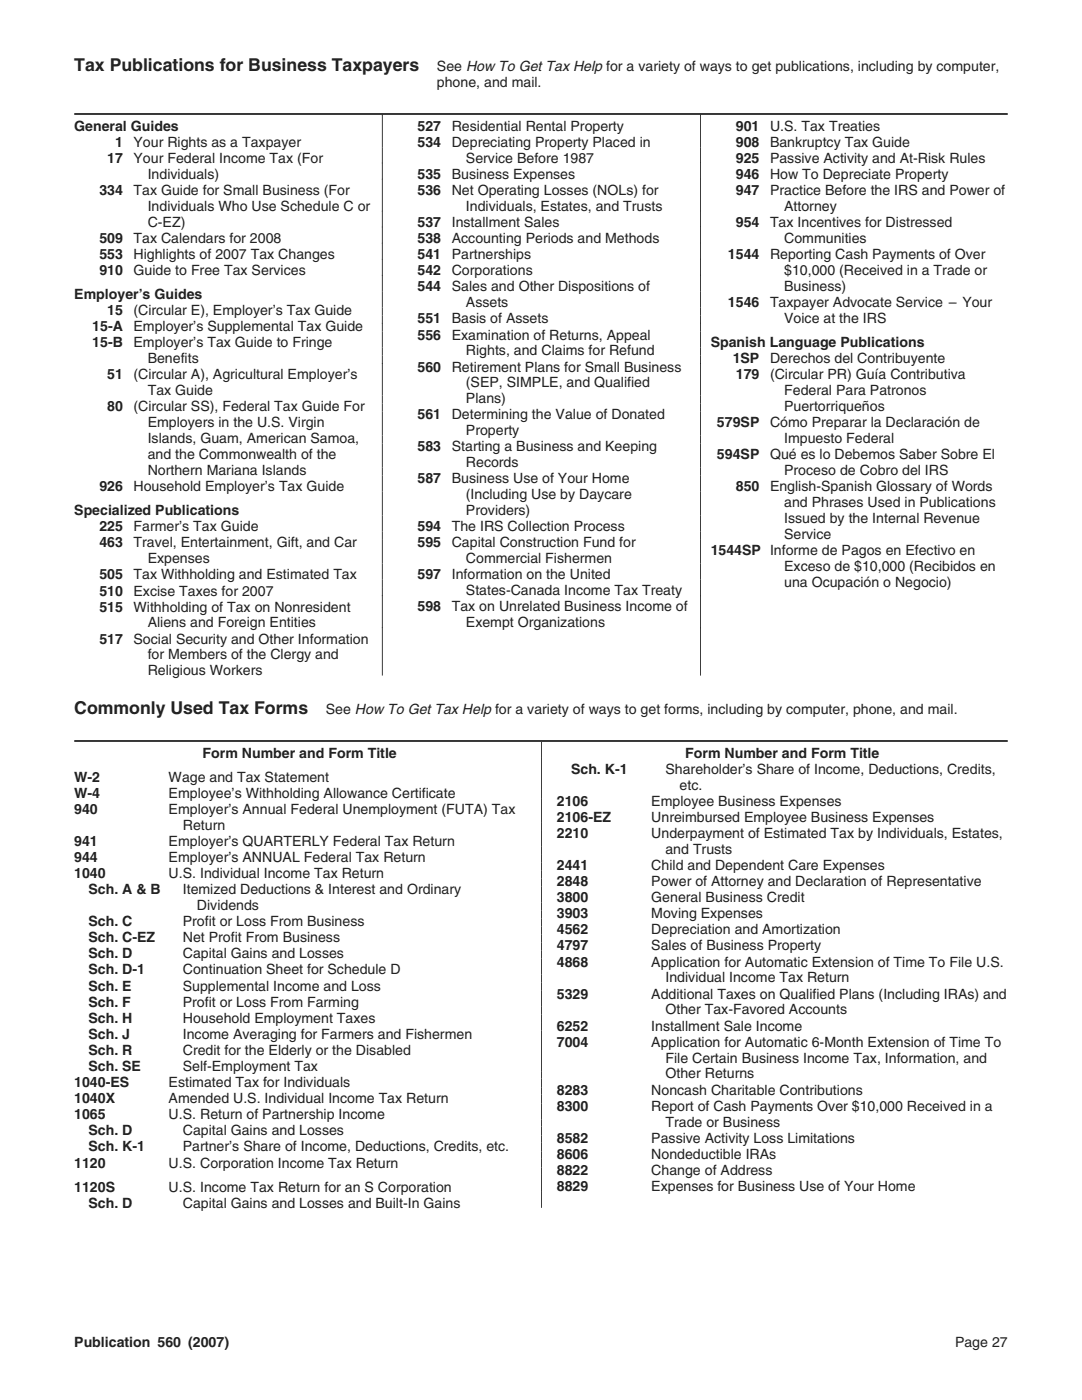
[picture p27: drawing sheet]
<svg xmlns="http://www.w3.org/2000/svg" width="216mm" height="279mm" viewBox="0 0 216 279" stroke-linecap="round" stroke-linejoin="round" font-family="sans-serif">
<defs><g id="words">
<g font-size="3.5" fill="#231f20">
<text x="14.8" y="14.1">Tax Publications for Business Taxpayers</text>
<text x="14.8" y="142.6">Commonly Used Tax Forms</text>
</g>
<g font-size="2.8" fill="#231f20">
<text x="87.2" y="17.5">phone, and mail.</text>
<text x="87.2" y="14.1">See How To Get Tax Help for a variety of ways to get publications, including by computer,</text>
<text x="14.8" y="26.1">General Guides</text>
<text x="23" y="29.3">1</text>
<text x="26.6" y="29.3">Your Rights as a Taxpayer</text>
<text x="83.3" y="29.3">534</text>
<text x="83.3" y="26.1">527</text>
<text x="90.1" y="26.1">Residential Rental Property</text>
<text x="90.1" y="29.3">Depreciating Property Placed in</text>
<text x="146.8" y="26.1">901</text>
<text x="146.8" y="29.3">908</text>
<text x="153.6" y="26.1">U.S. Tax Treaties</text>
<text x="153.6" y="29.3">Bankruptcy Tax Guide</text>
<text x="21.4" y="32.6">17</text>
<text x="26.6" y="32.6">Your Federal Income Tax (For</text>
<text x="29.5" y="35.7">Individuals)</text>
<text x="83.3" y="35.7">535</text>
<text x="90.1" y="35.7">Business Expenses</text>
<text x="93" y="32.5">Service Before 1987</text>
<text x="146.8" y="32.6">925</text>
<text x="146.8" y="35.8">946</text>
<text x="153.6" y="32.6">Passive Activity and At-Risk Rules</text>
<text x="153.6" y="35.8">How To Depreciate Property</text>
<text x="19.8" y="38.9">334</text>
<text x="26.6" y="38.9">Tax Guide for Small Business (For</text>
<text x="83.3" y="38.9">536</text>
<text x="90.1" y="38.9">Net Operating Losses (NOLs) for</text>
<text x="146.8" y="39">947</text>
<text x="153.6" y="39">Practice Before the IRS and Power of</text>
<text x="29.5" y="42.1">Individuals Who Use Schedule C or</text>
<text x="29.5" y="45.3">C-EZ)</text>
<text x="83.3" y="45.3">537</text>
<text x="90.1" y="45.3">Installment Sales</text>
<text x="93" y="42.1">Individuals, Estates, and Trusts</text>
<text x="146.8" y="45.4">954</text>
<text x="153.6" y="45.4">Tax Incentives for Distressed</text>
<text x="156.5" y="42.2">Attorney</text>
<text x="19.8" y="48.5">509</text>
<text x="19.8" y="51.7">553</text>
<text x="26.6" y="48.5">Tax Calendars for 2008</text>
<text x="26.6" y="51.7">Highlights of 2007 Tax Changes</text>
<text x="83.3" y="48.5">538</text>
<text x="83.3" y="51.7">541</text>
<text x="90.1" y="48.5">Accounting Periods and Methods</text>
<text x="90.1" y="51.7">Partnerships</text>
<text x="145.3" y="51.7">1544</text>
<text x="153.6" y="51.7">Reporting Cash Payments of Over</text>
<text x="156.5" y="48.5">Communities</text>
<text x="14.8" y="59.7">Employer’s Guides</text>
<text x="19.8" y="54.9">910</text>
<text x="26.6" y="54.9">Guide to Free Tax Services</text>
<text x="83.3" y="55">542</text>
<text x="83.3" y="58.2">544</text>
<text x="90.1" y="55">Corporations</text>
<text x="90.1" y="58.2">Sales and Other Dispositions of</text>
<text x="156.5" y="54.9">$10,000 (Received in a Trade or</text>
<text x="156.5" y="58.1">Business)</text>
<text x="21.4" y="62.9">15</text>
<text x="26.6" y="62.9">(Circular E), Employer’s Tax Guide</text>
<text x="83.3" y="64.6">551</text>
<text x="90.1" y="64.6">Basis of Assets</text>
<text x="93" y="61.3">Assets</text>
<text x="145.3" y="61.3">1546</text>
<text x="153.6" y="61.3">Taxpayer Advocate Service – Your</text>
<text x="156.5" y="64.5">Voice at the IRS</text>
<text x="18.4" y="66.1">15-A</text>
<text x="18.4" y="69.4">15-B</text>
<text x="26.6" y="66.1">Employer’s Supplemental Tax Guide</text>
<text x="26.6" y="69.4">Employer’s Tax Guide to Fringe</text>
<text x="83.3" y="67.8">556</text>
<text x="90.1" y="67.8">Examination of Returns, Appeal</text>
<text x="93" y="70.9">Rights, and Claims for Refund</text>
<text x="141.8" y="69.3">Spanish Language Publications</text>
<text x="21.4" y="75.7">51</text>
<text x="26.6" y="75.7">(Circular A), Agricultural Employer’s</text>
<text x="29.5" y="72.5">Benefits</text>
<text x="83.3" y="74.1">560</text>
<text x="90.1" y="74.1">Retirement Plans for Small Business</text>
<text x="93" y="77.3">(SEP, SIMPLE, and Qualified</text>
<text x="146.2" y="72.5">1SP</text>
<text x="146.8" y="75.7">179</text>
<text x="153.6" y="72.5">Derechos del Contribuyente</text>
<text x="153.6" y="75.7">(Circular PR) Gu´ıa Contributiva</text>
<text x="21.4" y="82.1">80</text>
<text x="26.6" y="82.1">(Circular SS), Federal Tax Guide For</text>
<text x="29.5" y="78.9">Tax Guide</text>
<text x="83.3" y="83.7">561</text>
<text x="90.1" y="83.7">Determining the Value of Donated</text>
<text x="93" y="80.5">Plans)</text>
<text x="156.5" y="78.9">Federal Para Patronos</text>
<text x="156.5" y="82.1">Puertorrique˜</text>
<text x="172" y="82.1">nos</text>
<text x="29.5" y="85.3">Employers in the U.S. Virgin</text>
<text x="29.5" y="88.5">Islands, Guam, American Samoa,</text>
<text x="93" y="86.9">Property</text>
<text x="143.1" y="85.3">579SP</text>
<text x="153.6" y="85.3">C´omo Preparar la Declaraci´on de</text>
<text x="156.5" y="88.4">Impuesto Federal</text>
<text x="29.5" y="94.8">Northern Mariana Islands</text>
<text x="29.5" y="91.6">and the Commonwealth of the</text>
<text x="83.3" y="90.1">583</text>
<text x="90.1" y="90.1">Starting a Business and Keeping</text>
<text x="93" y="93.3">Records</text>
<text x="143.1" y="91.6">594SP</text>
<text x="153.6" y="91.6">Qu´e es lo Debemos Saber Sobre El</text>
<text x="156.5" y="94.8">Proceso de Cobro del IRS</text>
<text x="19.8" y="98">926</text>
<text x="26.6" y="98">Household Employer’s Tax Guide</text>
<text x="83.3" y="96.5">587</text>
<text x="90.1" y="96.5">Business Use of Your Home</text>
<text x="93" y="99.7">(Including Use by Daycare</text>
<text x="146.8" y="98">850</text>
<text x="153.6" y="98">English-Spanish Glossary of Words</text>
<text x="156.5" y="101.2">and Phrases Used in Publications</text>
<text x="14.8" y="102.8">Specialized Publications</text>
<text x="19.8" y="106">225</text>
<text x="26.6" y="106">Farmer’s Tax Guide</text>
<text x="83.3" y="106">594</text>
<text x="90.1" y="106">The IRS Collection Process</text>
<text x="93" y="102.8">Providers)</text>
<text x="156.5" y="104.4">Issued by the Internal Revenue</text>
<text x="156.5" y="107.6">Service</text>
<text x="19.8" y="109.3">463</text>
<text x="26.6" y="109.3">Travel, Entertainment, Gift, and Car</text>
<text x="29.5" y="112.4">Expenses</text>
<text x="83.3" y="109.3">595</text>
<text x="90.1" y="109.3">Capital Construction Fund for</text>
<text x="93" y="112.4">Commercial Fishermen</text>
<text x="141.8" y="110.8">1544SP Informe de Pagos en Efectivo en</text>
<text x="156.5" y="113.9">Exceso de $10,000 (Recibidos en</text>
<text x="19.8" y="115.6">505</text>
<text x="19.8" y="118.8">510</text>
<text x="26.6" y="115.6">Tax Withholding and Estimated Tax</text>
<text x="26.6" y="118.8">Excise Taxes for 2007</text>
<text x="83.3" y="115.6">597</text>
<text x="90.1" y="115.6">Information on the United</text>
<text x="93" y="118.8">States-Canada Income Tax Treaty</text>
<text x="156.5" y="117.1">una Ocupaci´on o Negocio)</text>
<text x="19.8" y="122.1">515</text>
<text x="26.6" y="122.1">Withholding of Tax on Nonresident</text>
<text x="29.5" y="125.2">Aliens and Foreign Entities</text>
<text x="83.3" y="122">598</text>
<text x="90.1" y="122">Tax on Unrelated Business Income of</text>
<text x="93" y="125.2">Exempt Organizations</text>
<text x="19.8" y="128.4">517</text>
<text x="26.6" y="128.4">Social Security and Other Information</text>
<text x="29.5" y="131.6">for Members of the Clergy and</text>
<text x="29.5" y="134.8">Religious Workers</text>
<text x="65" y="142.6">See How To Get Tax Help for a variety of ways to get forms, including by computer, phone, and mail.</text>
<text x="40.4" y="151.2">Form Number and Form Title</text>
<text x="113.9" y="154.4">Sch. K-1</text>
<text x="132.8" y="154.4">Shareholder’s Share of Income, Deductions, Credits,</text>
<text x="136.7" y="151.2">Form Number and Form Title</text>
<text x="14.8" y="156">W-2</text>
<text x="14.8" y="159.2">W-4</text>
<text x="33.7" y="156">Wage and Tax Statement</text>
<text x="33.7" y="159.2">Employee’s Withholding Allowance Certificate</text>
<text x="111.1" y="160.8">2106</text>
<text x="130" y="160.8">Employee Business Expenses</text>
<text x="135.6" y="157.6">etc.</text>
<text x="14.8" y="162.4">940</text>
<text x="33.7" y="162.4">Employer’s Annual Federal Unemployment (FUTA) Tax</text>
<text x="36.5" y="165.6">Return</text>
<text x="111.1" y="164">2106-EZ</text>
<text x="111.1" y="167.2">2210</text>
<text x="130" y="164">Unreimbursed Employee Business Expenses</text>
<text x="130" y="167.2">Underpayment of Estimated Tax by Individuals, Estates,</text>
<text x="14.8" y="168.8">941</text>
<text x="14.8" y="172">944</text>
<text x="33.7" y="168.8">Employer’s QUARTERLY Federal Tax Return</text>
<text x="33.7" y="172">Employer’s ANNUAL Federal Tax Return</text>
<text x="111.1" y="173.6">2441</text>
<text x="130" y="173.6">Child and Dependent Care Expenses</text>
<text x="132.8" y="170.4">and Trusts</text>
<text x="14.8" y="175.3">1040</text>
<text x="17.6" y="178.5">Sch. A &amp; B</text>
<text x="33.7" y="175.3">U.S. Individual Income Tax Return</text>
<text x="36.5" y="178.5">Itemized Deductions &amp; Interest and Ordinary</text>
<text x="111.1" y="176.8">2848</text>
<text x="130" y="176.8">Power of Attorney and Declaration of Representative</text>
<text x="17.6" y="184.9">Sch. C</text>
<text x="36.5" y="184.9">Profit or Loss From Business</text>
<text x="39.3" y="181.6">Dividends</text>
<text x="111.1" y="180.1">3800</text>
<text x="111.1" y="183.3">3903</text>
<text x="130" y="180.1">General Business Credit</text>
<text x="130" y="183.3">Moving Expenses</text>
<text x="17.6" y="188.1">Sch. C-EZ</text>
<text x="17.6" y="191.3">Sch. D</text>
<text x="36.5" y="188.1">Net Profit From Business</text>
<text x="36.5" y="191.3">Capital Gains and Losses</text>
<text x="111.1" y="186.5">4562</text>
<text x="111.1" y="189.7">4797</text>
<text x="130" y="186.5">Depreciation and Amortization</text>
<text x="130" y="189.7">Sales of Business Property</text>
<text x="17.6" y="194.5">Sch. D-1</text>
<text x="17.6" y="197.7">Sch. E</text>
<text x="36.5" y="194.5">Continuation Sheet for Schedule D</text>
<text x="36.5" y="197.7">Supplemental Income and Loss</text>
<text x="111.1" y="192.9">4868</text>
<text x="130" y="192.9">Application for Automatic Extension of Time To File U.S.</text>
<text x="132.8" y="196.1">Individual Income Tax Return</text>
<text x="17.6" y="200.9">Sch. F</text>
<text x="36.5" y="200.9">Profit or Loss From Farming</text>
<text x="111.1" y="199.3">5329</text>
<text x="130" y="199.3">Additional Taxes on Qualified Plans (Including IRAs) and</text>
<text x="132.8" y="202.5">Other Tax-Favored Accounts</text>
<text x="17.6" y="204.1">Sch. H</text>
<text x="17.6" y="207.3">Sch. J</text>
<text x="36.5" y="204.1">Household Employment Taxes</text>
<text x="36.5" y="207.3">Income Averaging for Farmers and Fishermen</text>
<text x="111.1" y="205.7">6252</text>
<text x="111.1" y="208.9">7004</text>
<text x="130" y="205.7">Installment Sale Income</text>
<text x="130" y="208.9">Application for Automatic 6-Month Extension of Time To</text>
<text x="17.6" y="210.5">Sch. R</text>
<text x="17.6" y="213.7">Sch. SE</text>
<text x="36.5" y="210.5">Credit for the Elderly or the Disabled</text>
<text x="36.5" y="213.7">Self-Employment Tax</text>
<text x="132.8" y="212">File Certain Business Income Tax, Information, and</text>
<text x="132.8" y="215.2">Other Returns</text>
<text x="14.8" y="217">1040-ES</text>
<text x="14.8" y="220.2">1040X</text>
<text x="33.7" y="217">Estimated Tax for Individuals</text>
<text x="33.7" y="220.2">Amended U.S. Individual Income Tax Return</text>
<text x="111.1" y="218.4">8283</text>
<text x="111.1" y="221.6">8300</text>
<text x="130" y="218.4">Noncash Charitable Contributions</text>
<text x="130" y="221.6">Report of Cash Payments Over $10,000 Received in a</text>
<text x="14.8" y="223.4">1065</text>
<text x="17.6" y="226.6">Sch. D</text>
<text x="33.7" y="223.4">U.S. Return of Partnership Income</text>
<text x="36.5" y="226.6">Capital Gains and Losses</text>
<text x="132.8" y="224.8">Trade or Business</text>
<text x="14.8" y="233">1120</text>
<text x="17.6" y="229.8">Sch. K-1</text>
<text x="33.7" y="233">U.S. Corporation Income Tax Return</text>
<text x="36.5" y="229.8">Partner’s Share of Income, Deductions, Credits, etc.</text>
<text x="111.1" y="228">8582</text>
<text x="111.1" y="231.2">8606</text>
<text x="130" y="228">Passive Activity Loss Limitations</text>
<text x="130" y="231.2">Nondeductible IRAs</text>
<text x="14.8" y="237.8">1120S</text>
<text x="33.7" y="237.8">U.S. Income Tax Return for an S Corporation</text>
<text x="111.1" y="234.5">8822</text>
<text x="111.1" y="237.7">8829</text>
<text x="130" y="234.5">Change of Address</text>
<text x="130" y="237.7">Expenses for Business Use of Your Home</text>
<text x="17.6" y="241">Sch. D</text>
<text x="36.5" y="241">Capital Gains and Losses and Built-In Gains</text>
<text x="14.8" y="268.8">Publication 560 (2007)</text>
<text x="190.6" y="268.8">Page 27</text>
</g>
</g></defs>
<g fill="none" stroke="#231f20" stroke-width=".2">
<path d="M76.2 22.9h.2M76.2 32.6h.2M76.2 35.8h.2M139.7 22.9h.2M139.7 32.6h.2M139.7 35.8h.2M76.2 42.2h.2M76.2 45.3h.2M76.2 48.6h.2M76.2 51.8h.2M76.2 55h.2M139.7 42.2h.2"/>
<path d="M139.7 45.3h.2M139.7 48.6h.2M139.7 51.8h.2M139.7 55h.2M76.2 64.6h.2M76.2 72.5h.2M139.7 64.6h.2M139.7 72.5h.2M76.2 118.9h.2M139.7 118.9h.2M76.2 125.2h.2M139.7 125.2h.2"/>
<path d="M107.9 237.8h.2"/>
</g>
<g fill="none" stroke="#231f20" stroke-width="3.2" stroke-linecap="butt">
<path d="M76.2 24.6h.2M76.2 27.8h.2M76.2 31h.2M76.2 34.2h.2M139.7 24.6h.2M139.7 27.8h.2M139.7 31h.2M139.7 34.2h.2M76.2 46.9h.2M76.2 50.2h.2M76.2 53.4h.2M139.7 46.9h.2"/>
<path d="M139.7 50.2h.2M139.7 53.4h.2M76.2 96.5h.2M139.7 96.5h.2M76.2 104.5h.2M76.2 114.1h.2M139.7 104.5h.2M139.7 114.1h.2M107.9 149.7h.2M107.9 162.5h.2M107.9 167.3h.2M107.9 178.5h.2"/>
<path d="M107.9 192.9h.2M107.9 199.3h.2M107.9 209h.2M107.9 212.2h.2M107.9 221.8h.2M107.9 236.1h.2M107.9 239.4h.2"/>
</g>
<path d="M76.2 39h.2M139.7 39h.2M76.2 122.1h.2M139.7 122.1h.2" fill="none" stroke="#231f20" stroke-width="6.3" stroke-linecap="butt"/>
<path d="M76.2 43.8h.2M76.2 56.6h.2M139.7 43.8h.2M139.7 56.6h.2M76.2 67.7h.2M139.7 67.7h.2" fill="none" stroke="#231f20" stroke-width="3.1" stroke-linecap="butt"/>
<g fill="none" stroke="#231f20" stroke-width="1.6" stroke-linecap="butt">
<path d="M76.2 58.9h.2M139.7 58.9h.2M76.2 60.6h.2M76.2 62.2h.2M76.2 63.7h.2M76.2 65.4h.2M76.2 71.7h.2M76.2 79.7h.2M139.7 60.6h.2M139.7 62.2h.2M139.7 63.7h.2M139.7 65.4h.2"/>
<path d="M139.7 71.7h.2M139.7 79.7h.2M76.2 81.3h.2M76.2 87.7h.2M76.2 94.1h.2M139.7 81.3h.2M139.7 87.7h.2M139.7 94.1h.2M107.9 156.9h.2M107.9 158.5h.2M107.9 160.1h.2M107.9 164.9h.2"/>
<path d="M107.9 169.7h.2M107.9 171.3h.2M107.9 172.9h.2M107.9 174.5h.2M107.9 176.1h.2M107.9 180.9h.2M107.9 182.5h.2M107.9 184.1h.2M107.9 185.7h.2M107.9 187.3h.2M107.9 188.9h.2M107.9 190.5h.2"/>
<path d="M107.9 195.3h.2M107.9 196.9h.2M107.9 201.7h.2M107.9 204.9h.2"/>
</g>
<path d="M76.2 70.1h.2M139.7 70.1h.2M76.2 118h.2M139.7 118h.2M107.9 203.3h.2M107.9 206.5h.2M107.9 216.1h.2M107.9 219.3h.2" fill="none" stroke="#231f20" stroke-width="1.7" stroke-linecap="butt"/>
<path d="M76.2 75.8h.2M139.7 75.8h.2" fill="none" stroke="#231f20" stroke-width="6.4" stroke-linecap="butt"/>
<path d="M76.2 84.5h.2M76.2 90.9h.2M139.7 84.5h.2M139.7 90.9h.2M76.2 100.5h.2M139.7 100.5h.2M107.9 153.7h.2" fill="none" stroke="#231f20" stroke-width="4.8" stroke-linecap="butt"/>
<path d="M76.2 106.8h.2M76.2 116.4h.2M139.7 106.8h.2M139.7 116.4h.2M107.9 214.5h.2M107.9 217.7h.2" fill="none" stroke="#231f20" stroke-width="1.5" stroke-linecap="butt"/>
<path d="M76.2 110h.2M139.7 110h.2" fill="none" stroke="#231f20" stroke-width="4.9" stroke-linecap="butt"/>
<path d="M76.2 130h.2M139.7 130h.2" fill="none" stroke="#231f20" stroke-width="9.6" stroke-linecap="butt"/>
<path d="M107.9 224.1h.2M107.9 227.3h.2M107.9 230.6h.2M107.9 233.8h.2" fill="none" stroke="#231f20" stroke-width="1.4" stroke-linecap="butt"/>
<path d="M107.9 225.7h.2M107.9 228.9h.2M107.9 232.2h.2" fill="none" stroke="#231f20" stroke-width="1.8" stroke-linecap="butt"/>
<path d="M14.8 22.7h186.3M14.8 147.9h186.3" fill="none" stroke="#231f20" stroke-width=".35"/>
<use href="#words"/>
</svg>
